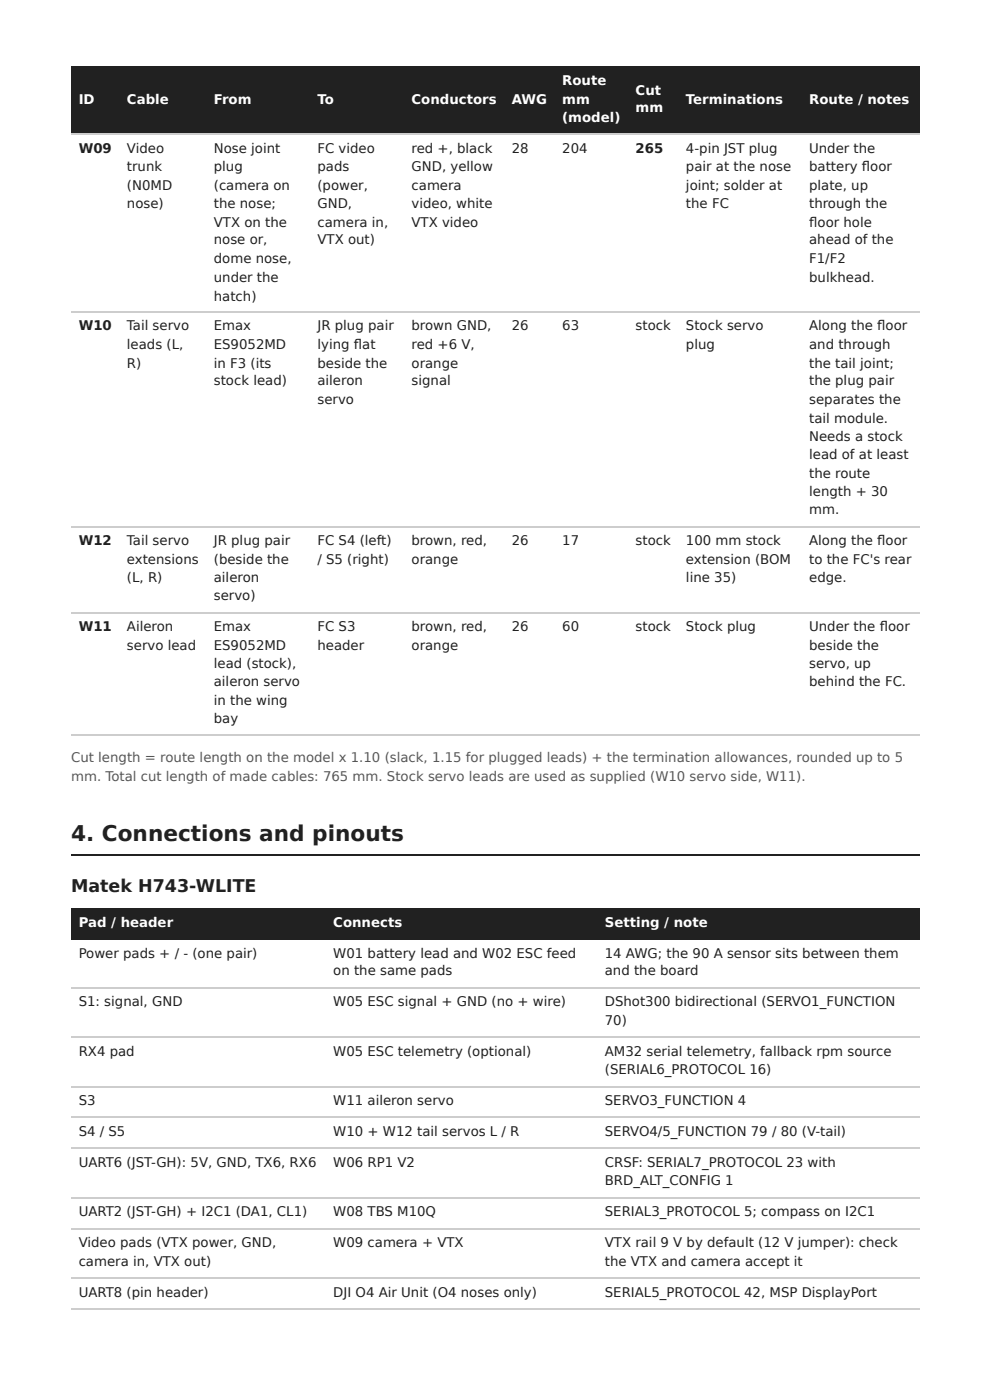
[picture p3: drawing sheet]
<svg xmlns="http://www.w3.org/2000/svg" width="210mm" height="297mm" viewBox="0 0 210 297" stroke-linecap="round" stroke-linejoin="round" font-family="sans-serif">
<defs><g id="words">
<text font-size="4.6" fill="#1b2228" x="15.1" y="178.3">4. Connections and pinouts</text>
<text font-size="3.7" fill="#1b2228" x="15.1" y="189.2">Matek H743-WLITE</text>
<g font-size="2.8" fill="#fff">
<text x="119.2" y="18">Route</text>
<text x="16.7" y="22">ID</text>
<text x="26.9" y="22">Cable</text>
<text x="45.3" y="22">From</text>
<text x="67.3" y="22">To</text>
<text x="87.3" y="22">Conductors</text>
<text x="108.5" y="22">AWG</text>
<text x="119.2" y="22">mm</text>
<text x="134.8" y="20.1">Cut</text>
<text x="134.8" y="23.8">mm</text>
<text x="145.4" y="22">Terminations</text>
<text x="171.5" y="22">Route / notes</text>
<text x="119.2" y="25.9">(model)</text>
<text x="16.7" y="196.6">Pad / header</text>
<text x="70.7" y="196.6">Connects</text>
<text x="128.2" y="196.6">Setting / note</text>
</g>
<g font-size="2.8" fill="#1b2228">
<text x="16.7" y="32.5">W09</text>
<text x="26.9" y="32.5">Video</text>
<text x="45.3" y="32.5">Nose joint</text>
<text x="67.3" y="32.5">FC video</text>
<text x="87.3" y="32.5">red +, black</text>
<text x="108.5" y="32.5">28</text>
<text x="119.2" y="32.5">204</text>
<text x="134.8" y="32.5">265</text>
<text x="145.4" y="32.5">4-pin JST plug</text>
<text x="171.5" y="32.5">Under the</text>
<text x="26.9" y="36.2">trunk</text>
<text x="26.9" y="40.2">(N0MD</text>
<text x="45.3" y="36.2">plug</text>
<text x="45.3" y="40.2">(camera on</text>
<text x="67.3" y="36.2">pads</text>
<text x="67.3" y="40.2">(power,</text>
<text x="87.3" y="36.2">GND, yellow</text>
<text x="87.3" y="40.2">camera</text>
<text x="145.4" y="36.2">pair at the nose</text>
<text x="145.4" y="40.2">joint; solder at</text>
<text x="171.5" y="36.2">battery fl oor</text>
<text x="171.5" y="40.2">plate, up</text>
<text x="26.9" y="44.2">nose)</text>
<text x="45.3" y="44.2">the nose;</text>
<text x="67.3" y="44.2">GND,</text>
<text x="87.3" y="44.2">video, white</text>
<text x="145.4" y="44.2">the FC</text>
<text x="171.5" y="44.2">through the</text>
<text x="45.3" y="48.2">VTX on the</text>
<text x="45.3" y="51.9">nose or,</text>
<text x="67.3" y="48.2">camera in,</text>
<text x="67.3" y="51.9">VTX out)</text>
<text x="87.3" y="48.2">VTX video</text>
<text x="171.5" y="48.2">fl oor hole</text>
<text x="171.5" y="51.9">ahead of the</text>
<text x="45.3" y="55.8">dome nose,</text>
<text x="45.3" y="59.8">under the</text>
<text x="171.5" y="55.8">F1/F2</text>
<text x="171.5" y="59.8">bulkhead.</text>
<text x="45.3" y="63.8">hatch)</text>
<text x="16.7" y="70.1">W10</text>
<text x="26.9" y="70.1">Tail servo</text>
<text x="45.3" y="70.1">Emax</text>
<text x="67.3" y="70.1">JR plug pair</text>
<text x="87.3" y="70.1">brown GND,</text>
<text x="108.5" y="70.1">26</text>
<text x="119.2" y="70.1">63</text>
<text x="134.8" y="70.1">stock</text>
<text x="145.4" y="70.1">Stock servo</text>
<text x="171.5" y="70.1">Along the fl oor</text>
<text x="26.9" y="74.1">leads (L,</text>
<text x="45.3" y="74.1">ES9052MD</text>
<text x="67.3" y="74.1">lying fl at</text>
<text x="87.3" y="74.1">red +6 V,</text>
<text x="145.4" y="74.1">plug</text>
<text x="171.5" y="74.1">and through</text>
<text x="26.9" y="78.1">R)</text>
<text x="45.3" y="78.1">in F3 (its</text>
<text x="45.3" y="81.8">stock lead)</text>
<text x="67.3" y="78.1">beside the</text>
<text x="67.3" y="81.8">aileron</text>
<text x="87.3" y="78.1">orange</text>
<text x="87.3" y="81.8">signal</text>
<text x="171.5" y="78.1">the tail joint;</text>
<text x="171.5" y="81.8">the plug pair</text>
<text x="67.3" y="85.7">servo</text>
<text x="171.5" y="85.7">separates the</text>
<text x="171.5" y="89.7">tail module.</text>
<text x="171.5" y="93.7">Needs a stock</text>
<text x="171.5" y="97.4">lead of at least</text>
<text x="171.5" y="101.3">the route</text>
<text x="171.5" y="105.3">length + 30</text>
<text x="171.5" y="109">mm.</text>
<text x="16.7" y="115.6">W12</text>
<text x="26.9" y="115.6">Tail servo</text>
<text x="26.9" y="119.6">extensions</text>
<text x="45.3" y="115.6">JR plug pair</text>
<text x="45.3" y="119.6">(beside the</text>
<text x="67.3" y="115.6">FC S4 (left)</text>
<text x="67.3" y="119.6">/ S5 (right)</text>
<text x="87.3" y="115.6">brown, red,</text>
<text x="87.3" y="119.6">orange</text>
<text x="108.5" y="115.6">26</text>
<text x="119.2" y="115.6">17</text>
<text x="134.8" y="115.6">stock</text>
<text x="145.4" y="115.6">100 mm stock</text>
<text x="145.4" y="119.6">extension (BOM</text>
<text x="171.5" y="115.6">Along the fl oor</text>
<text x="171.5" y="119.6">to the FC's rear</text>
<text x="26.9" y="123.6">(L, R)</text>
<text x="45.3" y="123.6">aileron</text>
<text x="145.4" y="123.6">line 35)</text>
<text x="171.5" y="123.6">edge.</text>
<text x="45.3" y="127.3">servo)</text>
<text x="16.7" y="133.9">W11</text>
<text x="26.9" y="133.9">Aileron</text>
<text x="26.9" y="137.8">servo lead</text>
<text x="45.3" y="133.9">Emax</text>
<text x="45.3" y="137.8">ES9052MD</text>
<text x="67.3" y="133.9">FC S3</text>
<text x="67.3" y="137.8">header</text>
<text x="87.3" y="133.9">brown, red,</text>
<text x="87.3" y="137.8">orange</text>
<text x="108.5" y="133.9">26</text>
<text x="119.2" y="133.9">60</text>
<text x="134.8" y="133.9">stock</text>
<text x="145.4" y="133.9">Stock plug</text>
<text x="171.5" y="133.9">Under the fl oor</text>
<text x="171.5" y="137.8">beside the</text>
<text x="45.3" y="141.8">lead (stock),</text>
<text x="171.5" y="141.8">servo, up</text>
<text x="45.3" y="145.5">aileron servo</text>
<text x="45.3" y="149.5">in the wing</text>
<text x="171.5" y="145.5">behind the FC.</text>
<text x="45.3" y="153.5">bay</text>
<text x="16.7" y="203.2">Power pads + / - (one pair)</text>
<text x="70.7" y="203.2">W01 battery lead and W02 ESC feed</text>
<text x="128.2" y="203.2">14 AWG; the 90 A sensor sits between them</text>
<text x="70.7" y="206.9">on the same pads</text>
<text x="128.2" y="206.9">and the board</text>
<text x="16.7" y="213.5">S1: signal, GND</text>
<text x="70.7" y="213.5">W05 ESC signal + GND (no + wire)</text>
<text x="128.2" y="213.5">DShot300 bidirectional (SERVO1_FUNCTION</text>
<text x="128.2" y="217.5">70)</text>
<text x="16.7" y="224.1">RX4 pad</text>
<text x="70.7" y="224.1">W05 ESC telemetry (optional)</text>
<text x="128.2" y="224.1">AM32 serial telemetry, fallback rpm source</text>
<text x="128.2" y="227.8">(SERIAL6_PROTOCOL 16)</text>
<text x="16.7" y="234.4">S3</text>
<text x="70.7" y="234.4">W11 aileron servo</text>
<text x="128.2" y="234.4">SERVO3_FUNCTION 4</text>
<text x="16.7" y="241">S4 / S5</text>
<text x="70.7" y="241">W10 + W12 tail servos L / R</text>
<text x="128.2" y="241">SERVO4/5_FUNCTION 79 / 80 (V-tail)</text>
<text x="16.7" y="247.7">UART6 (JST-GH): 5V, GND, TX6, RX6</text>
<text x="70.7" y="247.7">W06 RP1 V2</text>
<text x="128.2" y="247.7">CRSF: SERIAL7_PROTOCOL 23 with</text>
<text x="128.2" y="251.4">BRD_ALT_CONFIG 1</text>
<text x="16.7" y="258">UART2 (JST-GH) + I2C1 (DA1, CL1)</text>
<text x="70.7" y="258">W08 TBS M10Q</text>
<text x="128.2" y="258">SERIAL3_PROTOCOL 5; compass on I2C1</text>
<text x="16.7" y="264.6">Video pads (VTX power, GND,</text>
<text x="16.7" y="268.6">camera in, VTX out)</text>
<text x="70.7" y="264.6">W09 camera + VTX</text>
<text x="128.2" y="264.6">VTX rail 9 V by default (12 V jumper): check</text>
<text x="128.2" y="268.6">the VTX and camera accept it</text>
<text x="16.7" y="275.2">UART8 (pin header)</text>
<text x="70.7" y="275.2">DJI O4 Air Unit (O4 noses only)</text>
<text x="128.2" y="275.2">SERIAL5_PROTOCOL 42, MSP DisplayPort</text>
</g>
<g font-size="2.8" fill="#556">
<text x="15.1" y="161.7">Cut length = route length on the model x 1.10 (slack, 1.15 for plugged leads) + the termination allowances, rounded up to 5</text>
<text x="15.1" y="165.6">mm. Total cut length of made cables: 765 mm. Stock servo leads are used as supplied (W10 servo side, W11).</text>
</g>
</g></defs>
<g fill="#1b2228">
<path d="M15.1 14h10.3v14.6h-10.3z"/>
<path d="M25.4 14h18.3v14.6h-18.3z"/>
<path d="M43.7 14h21.9v14.6h-21.9z"/>
<path d="M65.6 14h20.1v14.6h-20.1z"/>
<path d="M85.7 14h21.2v14.6h-21.2z"/>
<path d="M106.9 14h10.6v14.6h-10.6z"/>
<path d="M117.5 14h15.6v14.6h-15.6z"/>
<path d="M133.1 14h10.8v14.6h-10.8z"/>
<path d="M143.9 14h26v14.6h-26z"/>
<path d="M169.9 14h25.1v14.6h-25.1z"/>
</g>
<path d="M15.1 28.4h179.9M15.1 66.3h179.9M15.1 111.8h179.9M15.1 130h179.9M15.1 156h179.9" fill="none" stroke="#c7ced5" stroke-width=".26"/>
<path d="M15.1 181.4h179.9" fill="none" stroke="#1b2228" stroke-width=".26"/>
<g fill="#1b2228">
<path d="M15.1 192.6h54v6.6h-54z"/>
<path d="M69.1 192.6h57.6v6.6h-57.6z"/>
<path d="M126.7 192.6h68.3v6.6h-68.3z"/>
</g>
<path d="M15.1 209.7h179.9M15.1 220h179.9M15.1 230.6h179.9M15.1 236.9h179.9M15.1 243.5h179.9M15.1 254.1h179.9M15.1 260.7h179.9M15.1 271.1h179.9M15.1 277.7h179.9" fill="none" stroke="#c7ced5" stroke-width=".26"/>
<use href="#words"/>
</svg>
